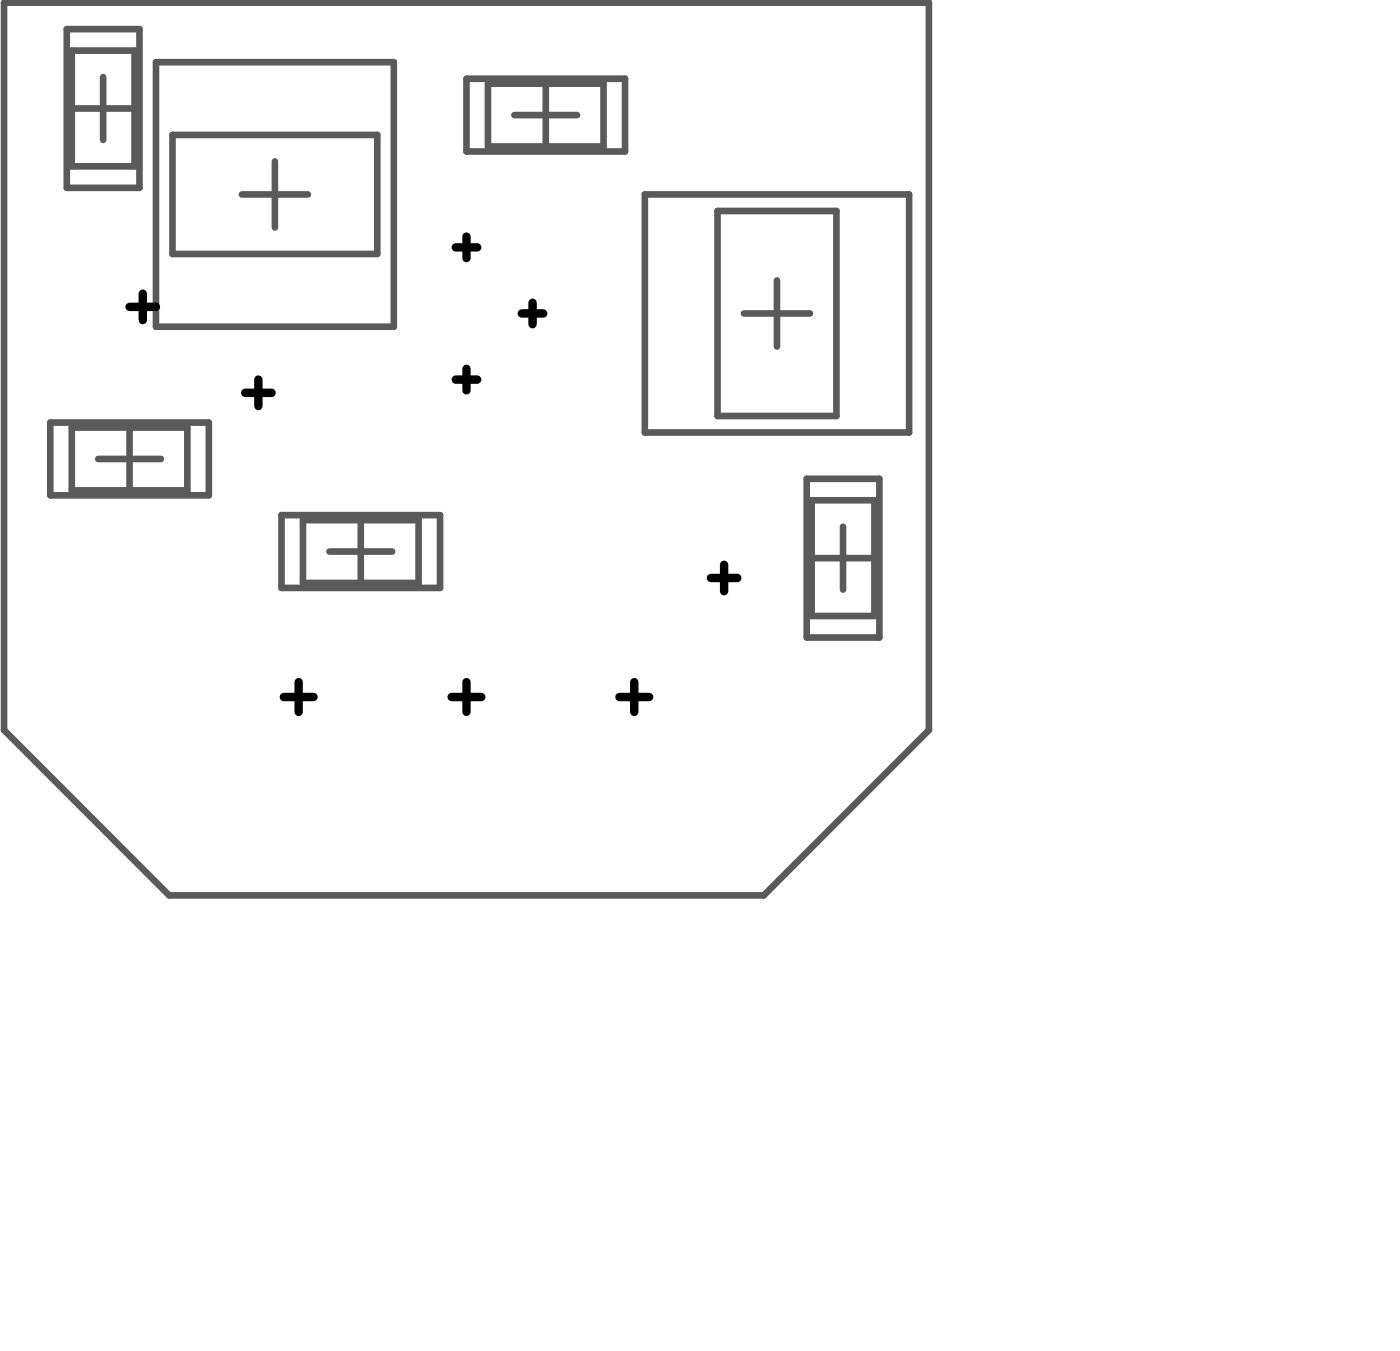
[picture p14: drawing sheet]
<svg xmlns="http://www.w3.org/2000/svg" width="71mm" height="68mm" viewBox="0 0 71 68" stroke-linecap="round" stroke-linejoin="round" font-family="sans-serif">
<g fill="none" stroke="#5a5a5a" stroke-width=".33">
<path d="M.2 .1h46.6v36.7l-8.3 8.3h-30l-8.3-8.3zM3.4 1.5h3.6v8h-3.6zM3.6 5.5h3.2M3.6 2.6h3.2v5.8h-3.2zM5.2 3.9v3.2M7.9 3.1h11.9v13.4h-11.9zM8.7 6.8h10.3v6h-10.3zM12.2 9.8h3.3M13.9 8.1v3.4M23.5 4h8v3.6h-8zM24.6 4.2h5.8v3.2h-5.8zM25.9 5.8h3.2"/>
<path d="M27.5 4.2v3.2M32.5 9.8h13.3v12h-13.3zM36.2 10.6h6v10.4h-6zM37.5 15.8h3.3M39.2 14.1v3.4M2.5 21.3h8v3.7h-8zM3.6 21.5h5.8v3.2h-5.8zM4.9 23.1h3.2M6.5 21.5v3.2M14.2 26h8v3.6h-8zM15.3 26.2h5.8v3.2h-5.8zM16.6 27.8h3.2"/>
<path d="M18.2 26.2v3.2M40.7 24.1h3.6v8h-3.6zM40.9 28.1h3.2M40.9 25.2h3.2v5.8h-3.2zM42.5 26.5v3.2"/>
</g>
<g fill="none" stroke="#000" stroke-width=".42">
<path d="M6.5 15.5h1.4M7.2 14.8v1.3M12.4 19.8h1.3M13 19.1v1.4M23 19.1h1.1M23 12.5h1.1M23.5 11.9v1.1M23.5 18.6v1.1M26.3 15.8h1.1M26.8 15.3v1M14.3 35.1h1.5M15.1 34.4v1.5"/>
<path d="M22.8 35.1h1.5M23.5 34.4v1.5M31.2 35.1h1.5M32 34.4v1.5M35.8 29.1h1.4M36.5 28.5v1.3"/>
</g>
</svg>
